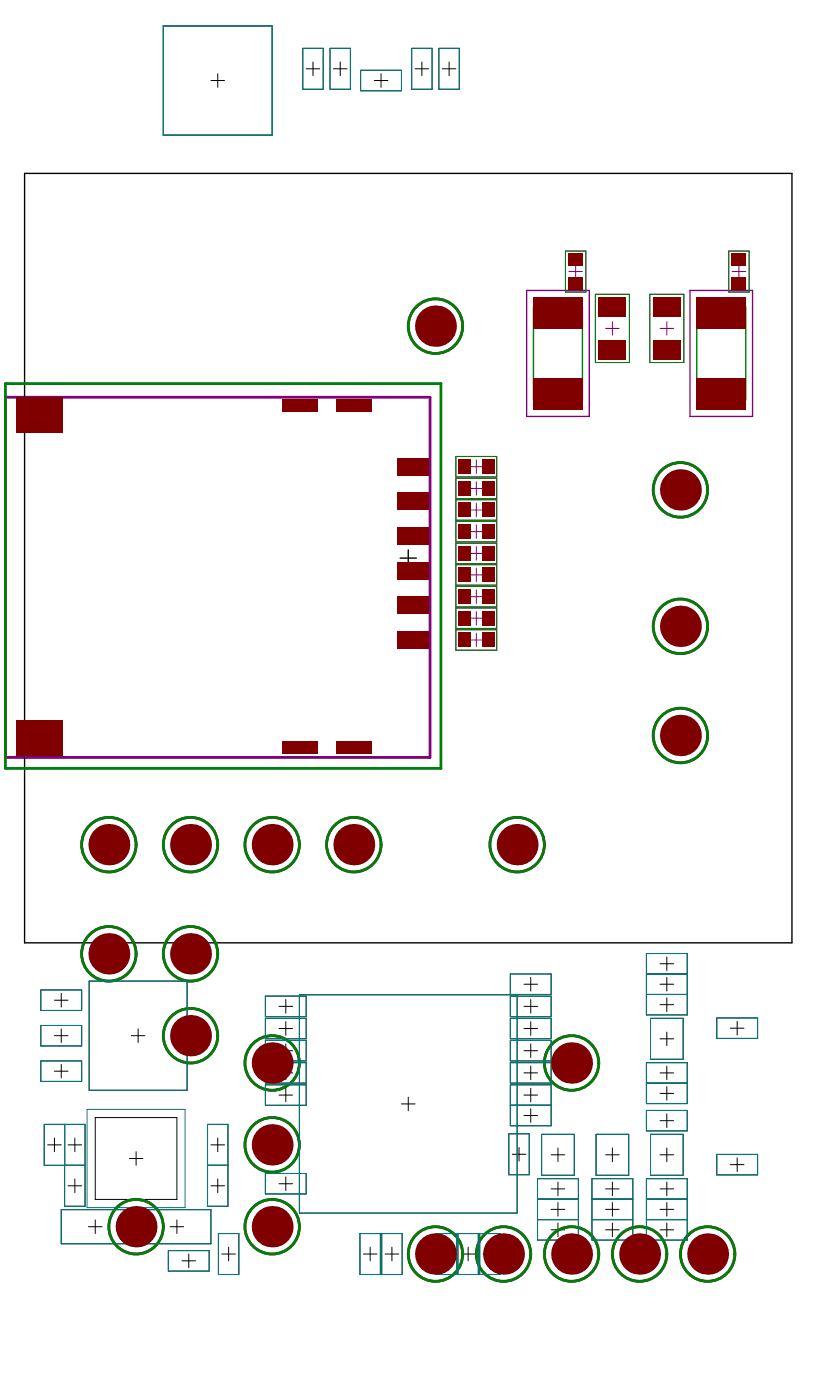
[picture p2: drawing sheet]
<svg xmlns="http://www.w3.org/2000/svg" width="100mm" height="171mm" viewBox="0 0 100 171" stroke-linecap="round" stroke-linejoin="round" font-family="sans-serif">
<g fill="none" stroke="#800080" stroke-width=".12">
<path d="M68.9 30.6h2.5v5h-2.5zM69.3 33.1h1.7M70.2 32.3v1.7M72.6 35.9h4.1v8.3h-4.1zM74.7 39.2v1.7M79.2 35.9h4.2v8.3h-4.2zM81.3 39.2v1.7M88.8 30.6h2.5v5h-2.5zM89.2 33.1h1.7M90.1 32.3v1.7M55.6 55.7h4.9v2.5h-4.9zM55.6 58.3h4.9v2.5h-4.9z"/>
<path d="M57.2 56.9h1.7M57.2 59.6h1.7M58.1 56.1v1.7M58.1 58.7v1.7M73.8 40.1h1.7M80.5 40.1h1.6M55.6 60.9h4.9v2.5h-4.9zM55.6 63.6h4.9v2.5h-4.9zM55.6 66.2h4.9v2.5h-4.9zM55.6 68.9h4.9v2.5h-4.9zM55.6 71.5h4.9v2.5h-4.9zM55.6 74.1h4.9v2.5h-4.9z"/>
<path d="M55.6 76.8h4.9v2.5h-4.9zM57.2 62.2h1.7M57.2 64.8h1.7M57.2 67.5h1.7M57.2 70.1h1.7M57.2 72.8h1.7M57.2 75.4h1.7M57.2 78.1h1.7M58.1 61.4v1.6M58.1 64v1.7M58.1 66.7v1.6M58.1 69.3v1.6"/>
<path d="M58.1 71.9v1.7M58.1 74.6v1.6M58.1 77.2v1.7"/>
</g>
<path d="M64.2 35.4h7.6v15.4h-7.6zM84.1 35.4h7.6v15.4h-7.6z" fill="none" stroke="#800080" stroke-width=".17"/>
<g fill="none" stroke="#800080" stroke-width=".33">
<path d="M.7 48.4h51.7v44h-51.7z"/>
<circle cx="53.1" cy="39.8" r="3.3"/>
<circle cx="82.9" cy="59.7" r="3.3"/>
<circle cx="82.9" cy="76.4" r="3.3"/>
<circle cx="82.9" cy="89.7" r="3.3"/>
<circle cx="13.3" cy="116.3" r="3.3"/>
<circle cx="13.3" cy="103" r="3.3"/>
<circle cx="23.2" cy="116.3" r="3.3"/>
<circle cx="23.2" cy="103" r="3.3"/>
<circle cx="33.2" cy="103" r="3.3"/>
<circle cx="43.1" cy="103" r="3.3"/>
<circle cx="63" cy="103" r="3.3"/>
<circle cx="23.2" cy="126.3" r="3.3"/>
<circle cx="33.2" cy="129.6" r="3.3"/>
<circle cx="33.2" cy="139.6" r="3.3"/>
<circle cx="69.7" cy="129.6" r="3.3"/>
<circle cx="16.6" cy="149.6" r="3.3"/>
<circle cx="33.2" cy="149.6" r="3.3"/>
<circle cx="53.1" cy="152.9" r="3.3"/>
<circle cx="61.4" cy="152.9" r="3.3"/>
<circle cx="69.7" cy="152.9" r="3.3"/>
<circle cx="78" cy="152.9" r="3.3"/>
<circle cx="86.3" cy="152.9" r="3.3"/>
</g>
<g fill="none" stroke="#000" stroke-width=".12">
<path d="M19.9 3.2h13.3v13.3h-13.3zM25.7 9.8h1.7M26.5 9v1.7M36.9 5.9h2.5v5h-2.5zM37.3 8.4h1.7M38.2 7.6v1.6M40.2 5.9h2.5v5h-2.5zM40.6 8.4h1.7M41.5 7.6v1.6M44 8.6h4.9v2.5h-4.9zM45.6 9.8h1.7M46.4 9v1.7"/>
<path d="M50.2 5.9h2.5v5h-2.5zM50.6 8.4h1.7M51.4 7.6v1.6M53.5 5.9h2.5v5h-2.5zM53.9 8.4h1.7M54.7 7.6v1.6M10.9 119.7h11.9v13.3h-11.9zM62.2 118.8h5v2.5h-5zM64.7 119.2v1.7M78.8 116.3h5v7.5h-5zM78.8 118.8h5M80.5 117.5h1.6"/>
<path d="M81.3 116.7v1.7M81.3 119.2v1.7M5 129.4h5v2.5h-5zM5 120.7h5v2.5h-5zM5 125.1h5v2.5h-5zM5.8 139.6h1.7M6.6 138.8v1.7M6.6 126.3h1.7M6.6 130.6h1.7M6.6 122h1.7M7.5 121.2v1.6M7.5 125.5v1.6"/>
<path d="M7.5 129.8v1.7M7.9 137.1v10h2.5v-10h-5v5h5M8.3 139.6h1.7M9.1 138.8v1.7M11.6 136.3h10v10h-10zM16 126.3h1.7M16.8 125.5v1.6M25.3 137.1h2.5v10h-2.5zM25.7 139.6h1.7M26.5 138.8v1.7M32.3 129.6h5v2.5h-5zM32.3 124.2h5v2.5h-5z"/>
<path d="M32.3 132.3h5v2.5h-5zM32.3 126.9h5v2.5h-5zM32.3 121.5h5v2.5h-5zM34 130.8h1.7M34 125.4h1.7M34 133.6h1.7M34 128.1h1.7M34 122.7h1.7M34.8 121.9v1.7M34.8 124.6v1.7M34.8 127.3v1.7M34.8 130v1.7"/>
<path d="M34.8 132.7v1.7M36.5 121.3h26.5v26.6h-26.5zM48.9 134.6h1.7M49.8 133.8v1.7M62 138.3h2.5v5h-2.5zM62.2 129.6h5v2.5h-5zM62.2 121.5h5v2.5h-5zM62.2 124.2h5v2.5h-5zM62.2 126.9h5v2.5h-5zM62.2 132.3h5v5h-5zM62.2 134.8h5M63.3 139.9v1.7"/>
<path d="M63.9 130.8h1.6M63.9 125.4h1.6M63.9 133.6h1.6M63.9 120h1.6M63.9 128.1h1.6M63.9 122.7h1.6M63.9 136h1.6M64.7 121.9v1.7M64.7 124.6v1.7M64.7 127.3v1.7M64.7 130v1.7M64.7 132.7v1.7"/>
<path d="M64.7 135.2v1.7M66 138.3h4v5h-4zM72.7 138.3h3.9v5h-3.9zM78.8 129.6h5v5h-5zM78.8 135.4h5v2.5h-5zM78.8 132.1h5M78.8 121.3h5M79.3 138.3h4v5h-4zM79.3 124.2h4v5h-4zM80.5 133.4h1.6M80.5 136.7h1.6M80.5 130.9h1.6"/>
<path d="M80.5 126.7h1.6M80.5 120h1.6M80.5 122.5h1.6M81.3 121.7v1.7M81.3 125.9v1.6M81.3 130v1.7M81.3 132.5v1.7M81.3 135.8v1.7M87.4 124.2h5v2.4h-5zM89 125.4h1.7M89.9 124.6v1.6M7.5 147.5h8.3v4.2h-8.3z"/>
<path d="M8.3 144.6h1.7M9.1 143.8v1.7M10.8 149.6h1.6M11.6 148.8v1.6M15.8 141.3h1.6M16.6 140.5v1.6M17.4 147.5h8.3v4.2h-8.3zM20.5 152.5h5v2.5h-5zM20.7 149.6h1.7M21.6 148.8v1.6M22.2 153.8h1.6M23 152.9v1.7"/>
<path d="M25.3 142.1h2.5M25.7 144.6h1.7M26.5 143.8v1.7M26.6 150.4h2.5v5h-2.5zM27 152.9h1.7M27.9 152.1v1.7M32.3 143.1h5v2.5h-5zM34 144.4h1.7M34.8 143.5v1.7M43.9 150.4h2.5v5h-2.5zM44.3 152.9h1.7M45.1 152.1v1.7"/>
<path d="M46.5 150.4h2.5v5h-2.5zM46.9 152.9h1.7M47.8 152.1v1.7M53.2 150.4h2.5v5h-2.5zM53.6 152.9h1.6M54.4 152.1v1.7M55.8 150.4h2.5v5h-2.5zM56.2 152.9h1.7M57.1 152.1v1.7M58.5 150.4h2.5v5h-2.5zM58.9 152.9h1.6M59.7 152.1v1.7"/>
<path d="M62.4 140.8h1.7M65.5 148.7h5M65.5 143.8h5v7.4h-5zM65.5 146.2h5M67.2 150h1.6M67.2 140.8h1.6M67.2 145h1.6M67.2 147.5h1.6M68 140v1.7M68 144.2v1.6M68 146.7v1.6M68 149.2v1.6"/>
<path d="M72.2 148.7h4.9M72.2 143.8h4.9v7.4h-4.9zM72.2 146.2h4.9M73.8 150h1.7M73.8 140.8h1.7M73.8 145h1.7M73.8 147.5h1.7M74.7 140v1.7M74.7 144.2v1.6M74.7 146.7v1.6M74.7 149.2v1.6M78.8 148.7h5"/>
<path d="M78.8 143.8h5v7.4h-5zM78.8 146.2h5M80.5 150h1.6M80.5 140.8h1.6M80.5 145h1.6M80.5 147.5h1.6M81.3 140v1.7M81.3 144.2v1.6M81.3 146.7v1.6M81.3 149.2v1.6M87.4 140.8h5v2.5h-5zM89 142h1.7"/>
<path d="M89.9 141.2v1.7"/>
</g>
<path d="M3 21.1h93.5v93.9h-93.5zM48.8 68.1h2M49.8 67.1v2" fill="none" stroke="#000" stroke-width=".17"/>
<g fill="none" stroke="#008000" stroke-width=".12">
<path d="M68.9 30.6h2.5v5h-2.5zM72.6 35.9h4.1v8.3h-4.1zM79.2 35.9h4.2v8.3h-4.2zM88.8 30.6h2.5v5h-2.5zM55.6 55.7h4.9v2.5h-4.9zM55.6 58.3h4.9v2.5h-4.9zM55.6 60.9h4.9v2.5h-4.9zM55.6 63.6h4.9v2.5h-4.9zM55.6 66.2h4.9v2.5h-4.9zM55.6 68.9h4.9v2.5h-4.9zM55.6 71.5h4.9v2.5h-4.9zM55.6 74.1h4.9v2.5h-4.9z"/>
<path d="M55.6 76.8h4.9v2.5h-4.9z"/>
</g>
<path d="M65 37.4h6v11.4h-6zM84.9 37.4h6v11.4h-6z" fill="none" stroke="#008000" stroke-width=".17"/>
<g fill="none" stroke="#008000" stroke-width=".33">
<path d="M.7 46.8h53v46.9h-53z"/>
<circle cx="53.1" cy="39.8" r="3.3"/>
<circle cx="82.9" cy="59.7" r="3.3"/>
<circle cx="82.9" cy="76.4" r="3.3"/>
<circle cx="82.9" cy="89.7" r="3.3"/>
<circle cx="13.3" cy="116.3" r="3.3"/>
<circle cx="13.3" cy="103" r="3.3"/>
<circle cx="23.2" cy="116.3" r="3.3"/>
<circle cx="23.2" cy="103" r="3.3"/>
<circle cx="33.2" cy="103" r="3.3"/>
<circle cx="43.1" cy="103" r="3.3"/>
<circle cx="63" cy="103" r="3.3"/>
<circle cx="23.2" cy="126.3" r="3.3"/>
<circle cx="33.2" cy="129.6" r="3.3"/>
<circle cx="33.2" cy="139.6" r="3.3"/>
<circle cx="69.7" cy="129.6" r="3.3"/>
<circle cx="16.6" cy="149.6" r="3.3"/>
<circle cx="33.2" cy="149.6" r="3.3"/>
<circle cx="53.1" cy="152.9" r="3.3"/>
<circle cx="61.4" cy="152.9" r="3.3"/>
<circle cx="69.7" cy="152.9" r="3.3"/>
<circle cx="78" cy="152.9" r="3.3"/>
<circle cx="86.3" cy="152.9" r="3.3"/>
</g>
<g fill="none" stroke="#008080" stroke-width=".12">
<path d="M36.9 5.9h2.5v5h-2.5zM40.2 5.9h2.5v5h-2.5zM44 8.6h4.9v2.5h-4.9zM50.2 5.9h2.5v5h-2.5zM53.5 5.9h2.5v5h-2.5zM10.9 119.7h11.9v13.3h-11.9zM62.2 118.8h5v2.5h-5zM78.8 116.3h5v7.5h-5zM78.8 118.8h5M5 129.4h5v2.5h-5zM5 120.7h5v2.5h-5zM5 125.1h5v2.5h-5z"/>
<path d="M7.9 137.1v10h2.5v-10h-5v5h5M10.6 135.3h12v12h-12zM25.3 137.1h2.5v10h-2.5zM32.3 129.6h5v2.5h-5zM32.3 124.2h5v2.5h-5zM32.3 132.3h5v2.5h-5zM32.3 126.9h5v2.5h-5zM32.3 121.5h5v2.5h-5zM36.5 121.3h26.5v26.6h-26.5zM62 138.3h2.5v5h-2.5zM62.2 129.6h5v2.5h-5zM62.2 121.5h5v2.5h-5z"/>
<path d="M62.2 124.2h5v2.5h-5zM62.2 126.9h5v2.5h-5zM62.2 132.3h5v5h-5zM62.2 134.8h5M66 138.3h4v5h-4zM72.7 138.3h3.9v5h-3.9zM78.8 129.6h5v5h-5zM78.8 135.4h5v2.5h-5zM78.8 132.1h5M78.8 121.3h5M79.3 124.2h4v5h-4zM79.3 138.3h4v5h-4z"/>
<path d="M87.4 124.2h5v2.4h-5zM7.5 147.5h8.3v4.2h-8.3zM17.4 147.5h8.3v4.2h-8.3zM20.5 152.5h5v2.5h-5zM25.3 142.1h2.5M26.6 150.4h2.5v5h-2.5zM32.3 143.1h5v2.5h-5zM43.9 150.4h2.5v5h-2.5zM46.5 150.4h2.5v5h-2.5zM53.2 150.4h2.5v5h-2.5zM55.8 150.4h2.5v5h-2.5zM58.5 150.4h2.5v5h-2.5z"/>
<path d="M65.5 143.8h5v7.4h-5zM65.5 148.7h5M65.5 146.2h5M72.2 148.7h4.9M72.2 143.8h4.9v7.4h-4.9zM72.2 146.2h4.9M78.8 148.7h5M78.8 143.8h5v7.4h-5zM78.8 146.2h5M87.4 140.8h5v2.5h-5z"/>
</g>
<path d="M19.9 3.2h13.3v13.3h-13.3z" fill="none" stroke="#008080" stroke-width=".17"/>
<g fill="#800000">
<path d="M58.7 56.1h1.6v1.7h-1.6z" fill-rule="evenodd"/>
<path d="M55.9 56.1h1.5v1.7h-1.5z" fill-rule="evenodd"/>
<path d="M55.9 58.7h1.5v1.7h-1.5z" fill-rule="evenodd"/>
<path d="M58.7 58.7h1.6v1.7h-1.6z" fill-rule="evenodd"/>
<path d="M58.7 61.3h1.6v1.8h-1.6z" fill-rule="evenodd"/>
<path d="M55.9 61.3h1.5v1.8h-1.5z" fill-rule="evenodd"/>
<path d="M58.7 64h1.6v1.7h-1.6z" fill-rule="evenodd"/>
<path d="M55.9 64h1.5v1.7h-1.5z" fill-rule="evenodd"/>
<path d="M55.9 66.6h1.5v1.8h-1.5z" fill-rule="evenodd"/>
<path d="M58.7 66.6h1.6v1.8h-1.6z" fill-rule="evenodd"/>
<path d="M58.7 69.3h1.6v1.7h-1.6z" fill-rule="evenodd"/>
<path d="M55.9 69.3h1.5v1.7h-1.5z" fill-rule="evenodd"/>
<path d="M55.9 71.9h1.5v1.7h-1.5z" fill-rule="evenodd"/>
<path d="M58.7 71.9h1.6v1.7h-1.6z" fill-rule="evenodd"/>
<path d="M58.7 74.5h1.6v1.8h-1.6z" fill-rule="evenodd"/>
<path d="M55.9 74.5h1.5v1.8h-1.5z" fill-rule="evenodd"/>
<path d="M55.9 77.2h1.5v1.7h-1.5z" fill-rule="evenodd"/>
<path d="M58.7 77.2h1.6v1.7h-1.6z" fill-rule="evenodd"/>
<path d="M89.2 30.9h1.7v1.6h-1.7z" fill-rule="evenodd"/>
<path d="M89.2 33.8h1.7v1.5h-1.7z" fill-rule="evenodd"/>
<path d="M69.3 30.9h1.7v1.6h-1.7z" fill-rule="evenodd"/>
<path d="M69.3 33.8h1.7v1.5h-1.7z" fill-rule="evenodd"/>
<path d="M84.9 36.3h6v3.8h-6z" fill-rule="evenodd"/>
<path d="M84.9 46.1h6v3.8h-6z" fill-rule="evenodd"/>
<path d="M79.6 41.5h3.3v2.3h-3.3z" fill-rule="evenodd"/>
<path d="M79.6 36.3h3.3v2.3h-3.3z" fill-rule="evenodd"/>
<path d="M73 41.5h3.3v2.3h-3.3z" fill-rule="evenodd"/>
<path d="M73 36.3h3.3v2.3h-3.3z" fill-rule="evenodd"/>
<path d="M65 36.3h6v3.8h-6z" fill-rule="evenodd"/>
<path d="M65 46.1h6v3.8h-6z" fill-rule="evenodd"/>
<path d="M41 48.7h4.3v1.5h-4.3z" fill-rule="evenodd"/>
<path d="M34.4 48.7h4.3v1.5h-4.3z" fill-rule="evenodd"/>
<path d="M41 90.5h4.3v1.5h-4.3z" fill-rule="evenodd"/>
<path d="M34.4 90.5h4.3v1.5h-4.3z" fill-rule="evenodd"/>
<path d="M2 48.4h5.6v4.3h-5.6z" fill-rule="evenodd"/>
<path d="M2 87.9h5.6v4.3h-5.6z" fill-rule="evenodd"/>
<path d="M48.5 55.9h3.8v2.1h-3.8z" fill-rule="evenodd"/>
<path d="M48.5 60.1h3.8v2.1h-3.8z" fill-rule="evenodd"/>
<path d="M48.5 64.3h3.8v2.2h-3.8z" fill-rule="evenodd"/>
<path d="M48.5 68.5h3.8v2.2h-3.8z" fill-rule="evenodd"/>
<path d="M48.5 72.8h3.8v2.1h-3.8z" fill-rule="evenodd"/>
<path d="M48.5 77h3.8v2.2h-3.8z" fill-rule="evenodd"/>
</g>
<g fill="#800000">
<circle cx="13.3" cy="116.3" r="2.51"/>
<circle cx="23.2" cy="116.3" r="2.51"/>
<circle cx="43.1" cy="103" r="2.51"/>
<circle cx="86.3" cy="152.9" r="2.51"/>
<circle cx="78" cy="152.9" r="2.51"/>
<circle cx="23.2" cy="103" r="2.51"/>
<circle cx="33.2" cy="103" r="2.51"/>
<circle cx="69.7" cy="129.6" r="2.51"/>
<circle cx="69.7" cy="152.9" r="2.51"/>
<circle cx="61.4" cy="152.9" r="2.51"/>
<circle cx="53.1" cy="152.9" r="2.51"/>
<circle cx="13.3" cy="103" r="2.51"/>
<circle cx="82.9" cy="59.7" r="2.51"/>
<circle cx="53.1" cy="39.8" r="2.51"/>
<circle cx="23.2" cy="126.3" r="2.51"/>
<circle cx="16.6" cy="149.6" r="2.51"/>
<circle cx="33.2" cy="149.6" r="2.51"/>
<circle cx="33.2" cy="139.6" r="2.51"/>
<circle cx="33.2" cy="129.6" r="2.51"/>
<circle cx="82.9" cy="89.7" r="2.51"/>
<circle cx="82.9" cy="76.4" r="2.51"/>
<circle cx="63" cy="103" r="2.51"/>
</g>
</svg>
